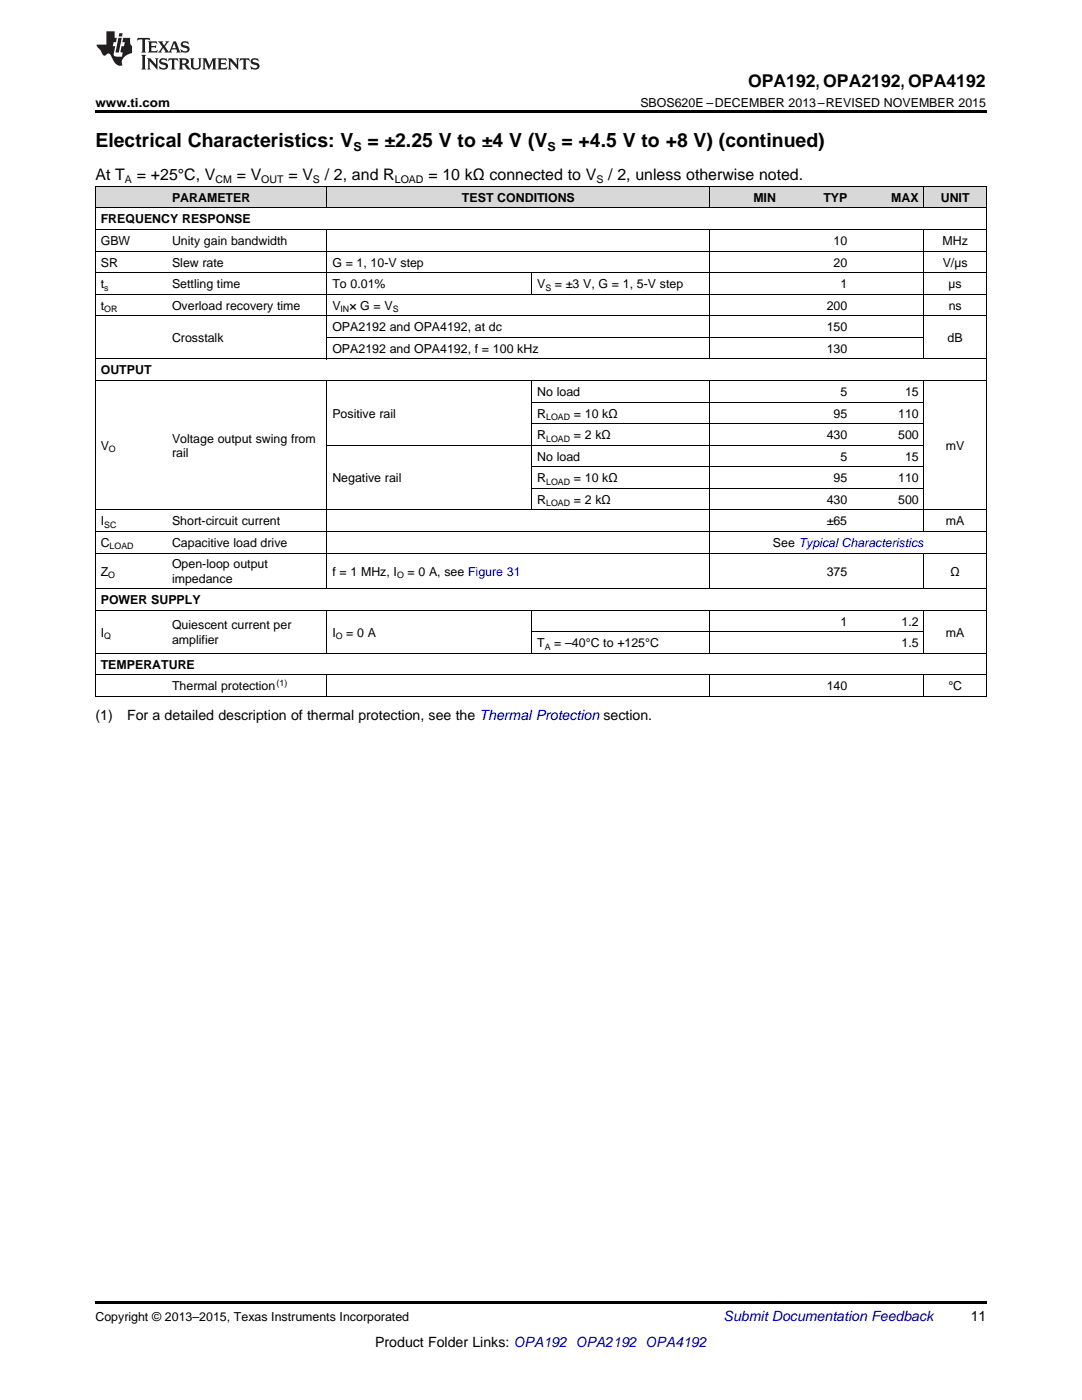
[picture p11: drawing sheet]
<svg xmlns="http://www.w3.org/2000/svg" width="216mm" height="279mm" viewBox="0 0 216 279" stroke-linecap="round" stroke-linejoin="round" font-family="sans-serif">
<defs><g id="words">
<g font-size="3.9">
<text x="19" y="29.3">Electrical Characteristics: V</text>
<text x="73.3" y="29.3">= ±2.25 V to ±4 V (V</text>
<text x="112" y="29.3">= +4.5 V to +8 V) (continued)</text>
</g>
<text font-size="3.5" x="149.3" y="17.3">OPA192, OPA2192, OPA4192</text>
<g font-size="3.2">
<text x="19" y="36">At T</text>
<text x="27.3" y="36">= +25°C, V</text>
<text x="47.2" y="36">= V</text>
<text x="57.5" y="36">= V</text>
<text x="64.8" y="36">/ 2, and R</text>
<text x="85.5" y="36">= 10 kΩ connected to V</text>
<text x="121.4" y="36">/ 2, unless otherwise noted.</text>
</g>
<g font-size="2.8">
<text x="19" y="143.7">(1)</text>
<text x="25.4" y="143.7">For a detailed description of thermal protection, see the Thermal Protection section.</text>
<text x="193.7" y="263.6">11</text>
<text x="74.9" y="268.9">Product Folder Links: OPA192 OPA2192 OPA4192</text>
</g>
<text font-size="2.8" fill="#0000c8" x="144.4" y="263.6">Submit Documentation Feedback</text>
<g font-size="2.5">
<text x="19" y="21.4">www.ti.com</text>
<text x="127.8" y="21.4">SBOS620E –DECEMBER 2013–REVISED NOVEMBER 2015</text>
<text x="70.5" y="30.1">S</text>
<text x="109.2" y="30.1">S</text>
<text x="34.3" y="40.3">PARAMETER</text>
<text x="92.2" y="40.3">TEST CONDITIONS</text>
<text x="150.3" y="40.3">MIN</text>
<text x="164.3" y="40.3">TYP</text>
<text x="177.8" y="40.3">MAX</text>
<text x="187.7" y="40.3">UNIT</text>
<text x="20.1" y="44.6">FREQUENCY RESPONSE</text>
<text x="20.1" y="48.9">GBW</text>
<text x="20.1" y="53.2">SR</text>
<text x="34.3" y="48.9">Unity gain bandwidth</text>
<text x="34.3" y="53.2">Slew rate</text>
<text x="66.3" y="53.2">G = 1, 10-V step</text>
<text x="166.3" y="48.9">10</text>
<text x="166.3" y="53.2">20</text>
<text x="188.1" y="48.9">MHz</text>
<text x="188.1" y="53.2">V/µs</text>
<text x="20.1" y="57.5">t</text>
<text x="34.3" y="57.5">Settling time</text>
<text x="66.3" y="57.5">To 0.01%</text>
<text x="107.2" y="57.5">V</text>
<text x="110.7" y="57.5">= ±3 V, G = 1, 5-V step</text>
<text x="167.7" y="57.5">1</text>
<text x="189.3" y="57.5">µs</text>
<text x="20.1" y="61.8">t</text>
<text x="34.3" y="61.8">Overload recovery time</text>
<text x="66.3" y="61.8">V</text>
<text x="69.7" y="61.8">× G = V</text>
<text x="165" y="61.8">200</text>
<text x="189.3" y="61.8">ns</text>
<text x="34.3" y="68.3">Crosstalk</text>
<text x="66.3" y="66.1">OPA2192 and OPA4192, at dc</text>
<text x="66.3" y="70.4">OPA2192 and OPA4192, f = 100 kHz</text>
<text x="165" y="66.1">150</text>
<text x="165" y="70.4">130</text>
<text x="189.1" y="68.3">dB</text>
<text x="20.1" y="74.7">OUTPUT</text>
<text x="66.3" y="83.3">Positive rail</text>
<text x="107.2" y="79">No load</text>
<text x="107.2" y="83.3">R</text>
<text x="114.5" y="83.3">= 10 kΩ</text>
<text x="166.3" y="83.3">95</text>
<text x="167.7" y="79">5</text>
<text x="179.2" y="83.3">110</text>
<text x="180.6" y="79">15</text>
<text x="20.1" y="89.8">V</text>
<text x="34.3" y="88.4">Voltage output swing from</text>
<text x="107.2" y="87.6">R</text>
<text x="114.5" y="87.6">= 2 kΩ</text>
<text x="165" y="87.6">430</text>
<text x="179.2" y="87.6">500</text>
<text x="188.7" y="89.8">mV</text>
<text x="34.3" y="91.2">rail</text>
<text x="107.2" y="91.9">No load</text>
<text x="167.7" y="91.9">5</text>
<text x="180.6" y="91.9">15</text>
<text x="66.3" y="96.2">Negative rail</text>
<text x="107.2" y="96.2">R</text>
<text x="107.2" y="100.5">R</text>
<text x="114.5" y="96.2">= 10 kΩ</text>
<text x="114.5" y="100.5">= 2 kΩ</text>
<text x="165" y="100.5">430</text>
<text x="166.3" y="96.2">95</text>
<text x="179.2" y="96.2">110</text>
<text x="179.2" y="100.5">500</text>
<text x="20.1" y="104.8">I</text>
<text x="34.3" y="104.8">Short-circuit current</text>
<text x="165" y="104.8">±65</text>
<text x="188.7" y="104.8">mA</text>
<text x="20.1" y="109.1">C</text>
<text x="34.3" y="109.1">Capacitive load drive</text>
<text x="34.3" y="113.5">Open-loop output</text>
<text x="154.2" y="109.1">See Typical Characteristics</text>
<text x="20.1" y="114.9">Z</text>
<text x="34.3" y="116.3">impedance</text>
<text x="66.3" y="114.9">f = 1 MHz, I</text>
<text x="81.3" y="114.9">= 0 A, see Figure 31</text>
<text x="165" y="114.9">375</text>
<text x="189.7" y="114.9">Ω</text>
<text x="20.1" y="120.6">POWER SUPPLY</text>
<text x="34.3" y="125.6">Quiescent current per</text>
<text x="167.7" y="124.9">1</text>
<text x="179.9" y="124.9">1.2</text>
<text x="20.1" y="127">I</text>
<text x="34.3" y="128.4">amplifier</text>
<text x="66.3" y="127">I</text>
<text x="69.1" y="127">= 0 A</text>
<text x="107.2" y="129.2">T</text>
<text x="110.6" y="129.2">= –40°C to +125°C</text>
<text x="179.9" y="129.2">1.5</text>
<text x="188.7" y="127">mA</text>
<text x="20.1" y="133.5">TEMPERATURE</text>
<text x="34.3" y="137.8">Thermal protection</text>
<text x="165" y="137.8">140</text>
<text x="189.2" y="137.8">°C</text>
<text x="19" y="263.6">Copyright © 2013–2015, Texas Instruments Incorporated</text>
</g>
<g font-size="2.1">
<text x="24.9" y="36.6">A</text>
<text x="43" y="36.6">CM</text>
<text x="52.1" y="36.6">OUT</text>
<text x="62.4" y="36.6">S</text>
<text x="78.8" y="36.6">LOAD</text>
<text x="119" y="36.6">S</text>
</g>
<g font-size="1.8">
<text x="20.8" y="58">s</text>
<text x="108.9" y="58">S</text>
<text x="20.8" y="62.3">OR</text>
<text x="67.9" y="62.3">IN</text>
<text x="78.4" y="62.3">S</text>
<text x="109" y="83.8">LOAD</text>
<text x="109" y="88.1">LOAD</text>
<text x="21.7" y="90.3">O</text>
<text x="109" y="96.7">LOAD</text>
<text x="109" y="101">LOAD</text>
<text x="20.8" y="105.3">SC</text>
<text x="21.9" y="109.6">LOAD</text>
<text x="21.6" y="115.4">O</text>
<text x="79.2" y="115.4">O</text>
<text x="20.8" y="127.5">Q</text>
<text x="67" y="127.5">O</text>
<text x="108.7" y="129.7">A</text>
<text x="55.2" y="136.8">(1)</text>
</g>
</g></defs>
<g fill="#d8d8d8">
<path d="M19 37.3h14.3v4.3h-14.3z"/>
<path d="M33.3 37.3h32v4.3h-32z"/>
<path d="M65.3 37.3h40.9v4.3h-40.9z"/>
<path d="M106.2 37.3h35.5v4.3h-35.5z"/>
<path d="M141.7 37.3h14.2v4.3h-14.2z"/>
<path d="M155.9 37.3h14.3v4.3h-14.3z"/>
<path d="M170.2 37.3h14.2v4.3h-14.2z"/>
<path d="M184.4 37.3h12.4v4.3h-12.4z"/>
</g>
<path d="M19 22h177.8v.5h-177.8zM19 259.7h177.8v.5h-177.8z" fill="#000"/>
<g fill="none" stroke="#000" stroke-width=".2">
<path d="M19 37.2h177.8v101.9M19.1 37.2v101.9M65.2 37.2v4.4M141.7 37.2v4.4M184.3 37.2v4.4M19 58.7h177.8M19 54.4h177.8M19 50.1h177.8M19 45.8h177.8M19 41.5h177.8M65.2 45.9v25.8M106.1 54.5v4.3"/>
<path d="M141.7 45.9v25.8M184.3 45.9v25.8M19 75.9h177.8M19 71.6h177.8M19 63h177.8M65.2 76v41.5M65.3 67.3h119.1M106.1 76v25.8M141.7 76v41.5M184.3 76v30.1M65.3 88.8h119.1M106.2 97.5h78.2"/>
<path d="M106.2 93.2h78.2M106.2 84.5h78.2M106.2 80.2h78.2M19 117.5h177.8M19 110.4h177.8M19 106.1h177.8M19 101.8h177.8M184.3 110.4v7.1M19 139h177.8M19 134.7h177.8M19 130.4h177.8M19 121.8h177.8"/>
<path d="M65.2 121.8v8.7M65.2 134.8v4.3M106.1 121.8v8.7M106.2 126.1h78.2M141.7 121.8v8.7M141.7 134.8v4.3M184.3 121.8v8.7M184.3 134.8v4.3"/>
</g>
<g fill="#231f20">
<path d="M27.5 7.6l-.1 .5 .4-.2h.6v.1v2.1l-.2 .4h1l-.3-.4v-2.1l.1-.1h.5l.5 .2-.2-.5zM29.5 8.3l.2 .3v1.5l-.2 .4h1.8l.2-.6a1.04 1.04 0 0 1-1.3 .2v-.7h.6l.3 .2v-.6l-.3 .2h-.6v-.6l.8-.1 .4 .3-.2-.5zM31.5 8.3l.9 1.1-.9 1.1h.8l-.2-.2 .5-.7 .4 .7-.2 .2h1.5l-.1-.2 .1-.4h.9l.1 .4-.2 .2h1l-.3-.3-.7-1.9h-.5l-.9 2-.8-1 .9-1h-.8l.1 .3-.3 .5-.4-.6 .2-.2zM34.7 8.6l.4 1h-.7zM36.3 8.4a.63 .63 0 0 0-.2 .7 .63 .63 0 0 0 .6 .4l.6 .2 .1 .2a.75 .75 0 0 1-.7 .4 .75 .75 0 0 1-.6-.5l.1 .7 .1-.1a1.11 1.11 0 0 0 1.5-.6 1.13 1.13 0 0 0-1.2-.8l-.1-.4a1.04 1.04 0 0 1 1.2 .2l-.2-.5-.1 .1-.5-.2zM28.2 10.9l.2 .4v2.2l-.2 .4h1l-.3-.4v-2.2l.3-.4zM29.3 11.6l.3 .4v1.5l-.3 .4h.8l-.2-.4v-1.3l1.5 1.7v-1.9l.2-.4h-.7l.2 .4v.9l-1.1-1.3zM32 11.8a.62 .62 0 0 0-.2 .7 .62 .62 0 0 0 .6 .4l.6 .1 .1 .3a.76 .76 0 0 1-.7 .3 .76 .76 0 0 1-.6-.4l.1 .7 .1-.1a1.11 1.11 0 0 0 1.5-.6 1.13 1.13 0 0 0-1.2-.8l-.1-.4a1.04 1.04 0 0 1 1.2 .2l-.2-.6-.1 .1-.5-.1zM33.7 11.6l-.2 .6a.61 .61 0 0 1 .8-.3v1.6l-.2 .4h.9l-.2-.4v-1.6a.63 .63 0 0 1 .8 .3l-.2-.6zM35.6 11.6l.3 .4v1.5l-.3 .4h1l-.2-.2v-.8l.5 .2a.76 .76 0 0 0 1.2 .7l-1-1a.58 .58 0 0 0 .6-.5 .58 .58 0 0 0-.5-.6zM36.4 11.9h.1a.45 .45 0 0 1 .5 .1 .45 .45 0 0 1 .1 .5l-.7 .2zM37.9 11.6l.2 .2a2.17 2.17 0 0 0 .3 1.9 .99 .99 0 0 0 1.6-.6v-1.1l.2-.4h-.7l.2 .2a1.92 1.92 0 0 1-.2 1.8 .6 .6 0 0 1-.9-.5v-1.1l.2-.4zM40.4 11.6l.2 .4v1.5l-.2 .4h.7l-.2-.4v-1.4l.8 1.8 .8-1.8v1.4l-.2 .4h.9l-.2-.4v-1.5l.2-.4h-.8l-.6 1.5-.6-1.5zM43.4 11.6l.2 .4v1.5l-.2 .4h1.8l.2-.6a1.04 1.04 0 0 1-1.3 .1v-.6h.5l.4 .2v-.6l-.4 .2h-.5v-.7h.8l.3 .3-.1-.6zM45.5 11.6l.2 .4v1.5l-.2 .4h.7l-.2-.4v-1.3l1.5 1.7v-1.9l.2-.4h-.7l.2 .4v.9l-1.1-1.3zM47.9 11.6l-.1 .6a.61 .61 0 0 1 .8-.3v1.6l-.3 .4h1l-.3-.4 .1-1.6a.63 .63 0 0 1 .7 .3l-.1-.6zM50.2 11.8a.62 .62 0 0 0-.2 .7 .62 .62 0 0 0 .6 .4l.6 .1 .2 .3a.76 .76 0 0 1-.8 .3 .76 .76 0 0 1-.6-.4l.1 .7 .2-.1a1.11 1.11 0 0 0 1.5-.6 1.13 1.13 0 0 0-1.3-.8l-.1-.4a1.04 1.04 0 0 1 1.2 .2l-.1-.6-.2 .1-.5-.1z"/>
<path d="M21.2 6.3v2.6h-1.9l.1 .4 .7 .9a.91 .91 0 0 0 1 .8 .56 .56 0 0 1 .5-.3 .56 .56 0 0 1 .5 .3l.4 .8a1.53 1.53 0 0 0 1.9 1.2 1.54 1.54 0 0 1 1-2.1l.9-.3v-1.4a1.52 1.52 0 0 1-.3-1.6h-1.4l-.2 .8h.5l-.2 .8h-.4l-.2 1v.2l.4 .1-.2 .8a1.93 1.93 0 0 1-1.6-.3l.3-1.8h-.5l.2-.8h.4l.2-.8h-.4v-1.3zM23.6 7.6l-.6 2.9h.7l.6-2.9zM23.8 6.6l-.1 .7h.6l.2-.7z"/>
</g>
<use href="#words"/>
</svg>
